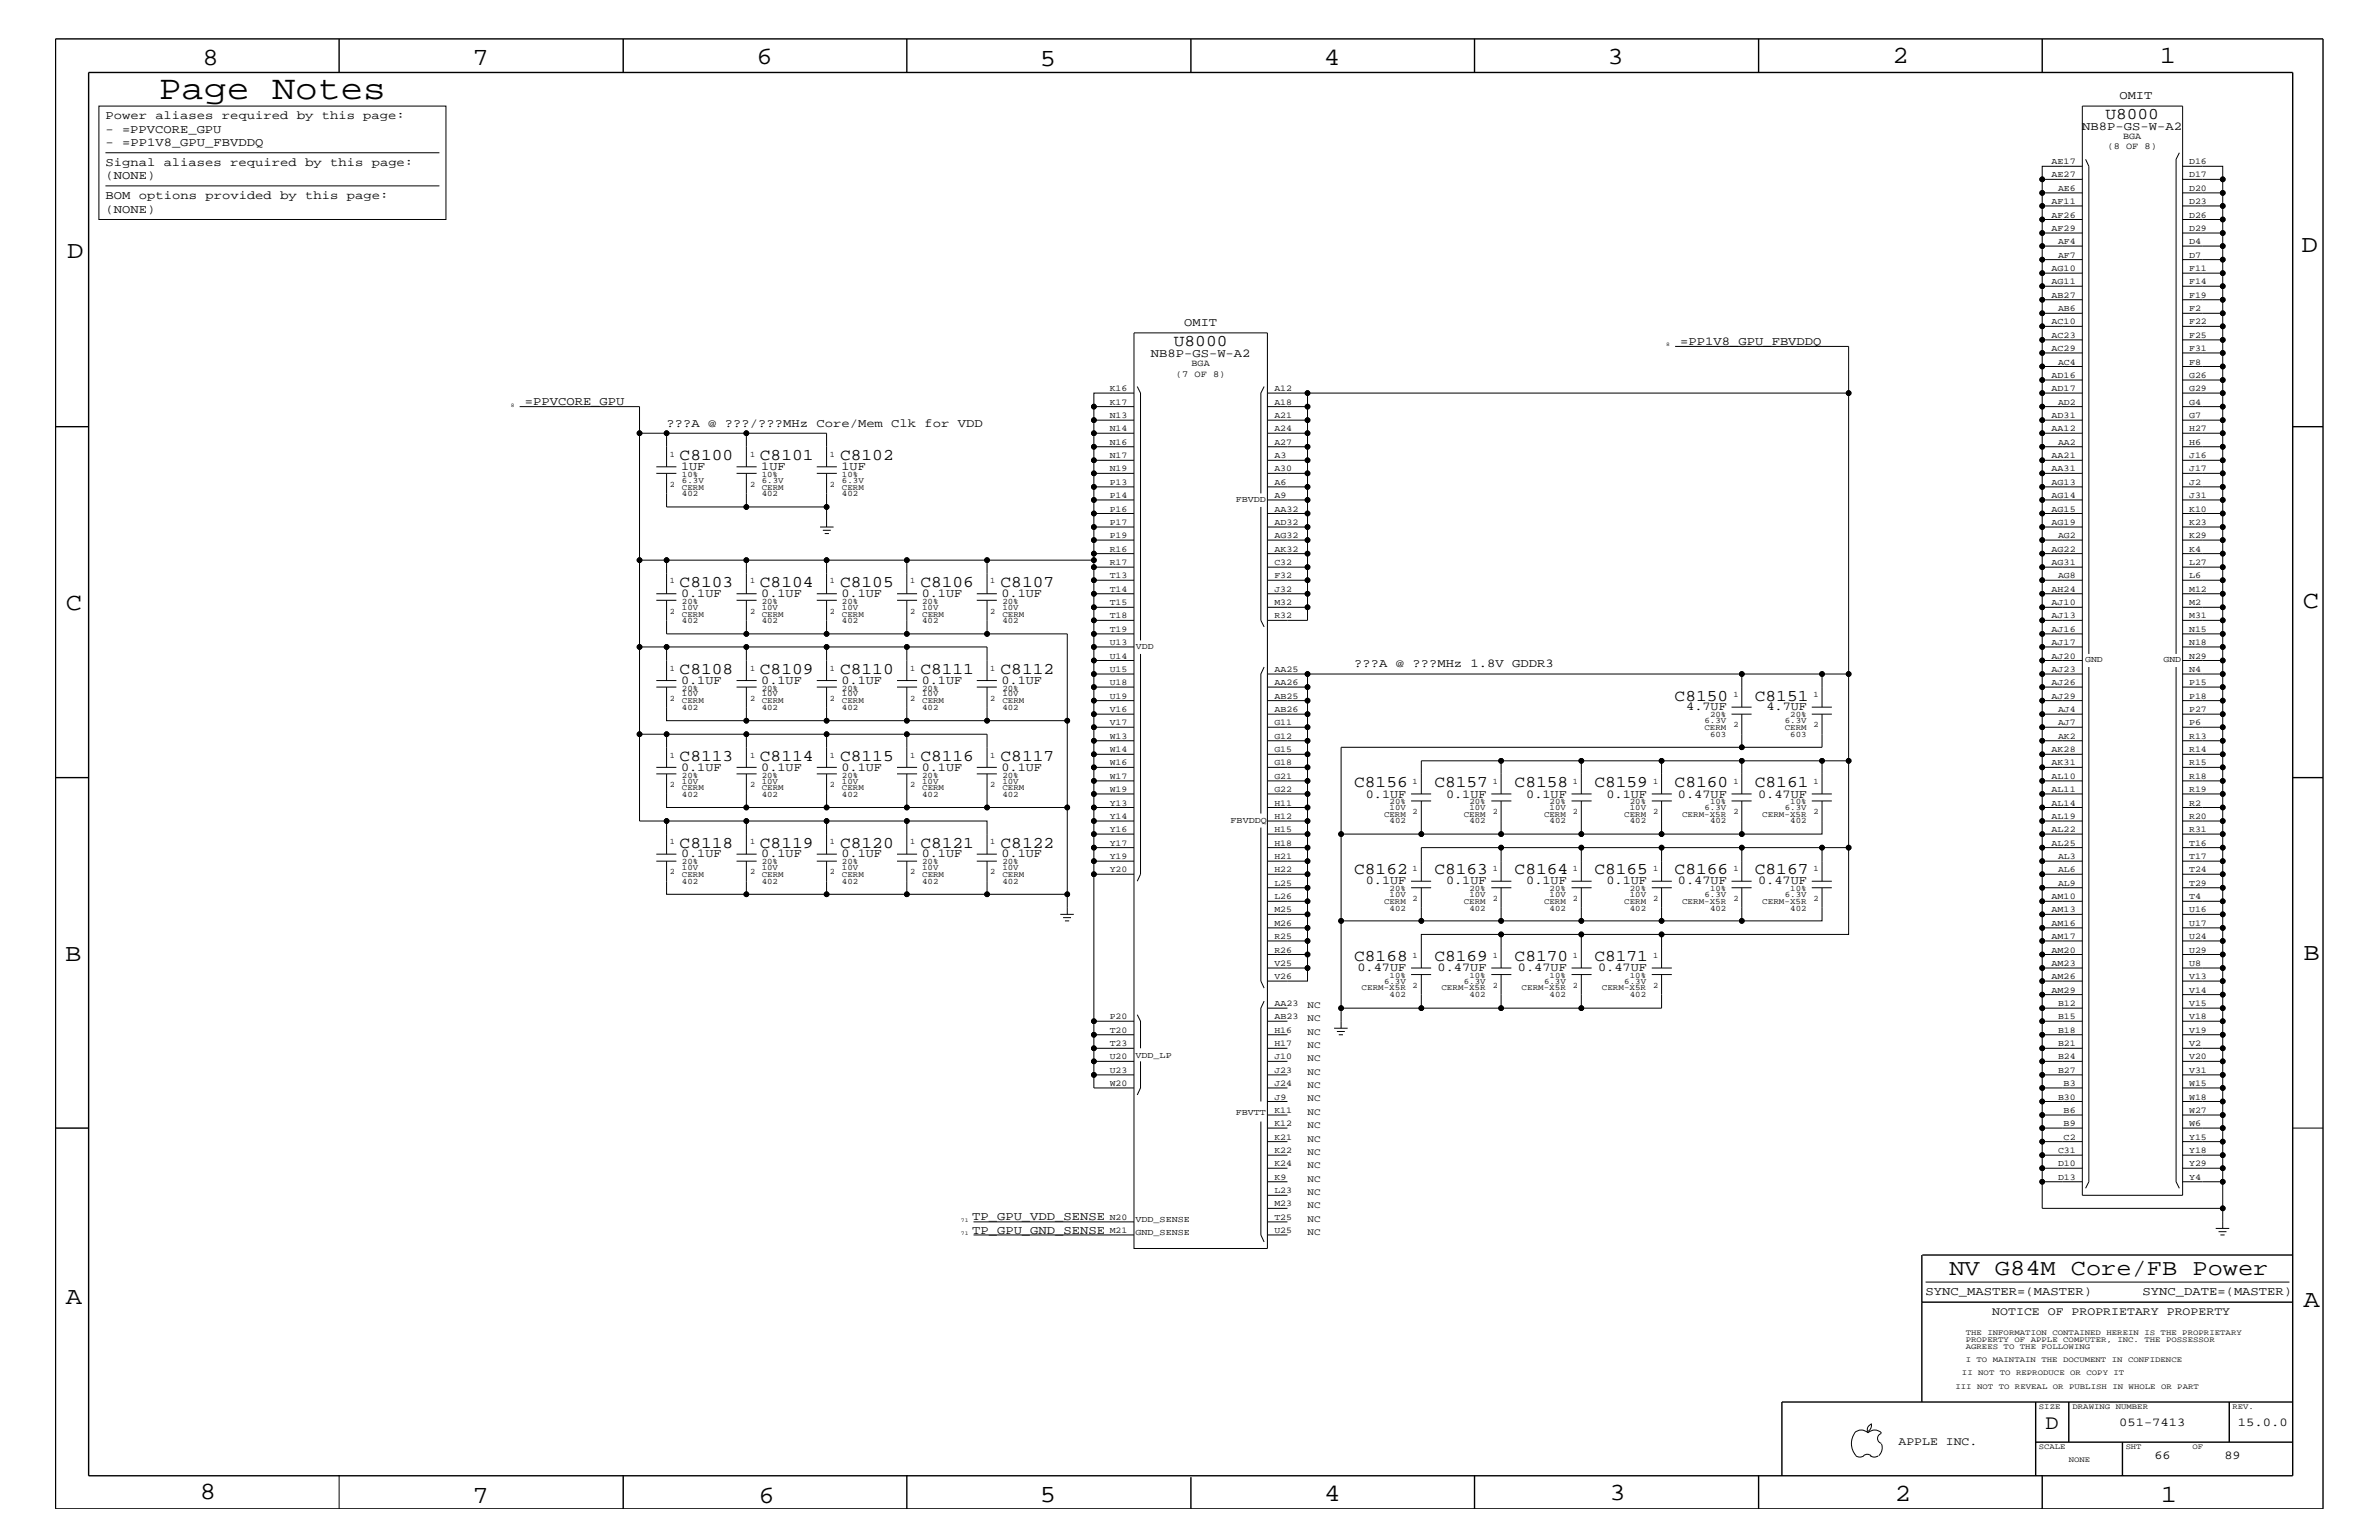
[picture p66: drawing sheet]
<svg xmlns="http://www.w3.org/2000/svg" width="432mm" height="279mm" viewBox="0 0 432 279" stroke-linecap="round" stroke-linejoin="round" font-family="sans-serif">
<defs><g id="words">
<text font-size="6.2" x="28.8" y="18">Page Notes</text>
<g font-size="4.5">
<text x="36.7" y="11.7">8</text>
<text x="85.8" y="11.7">7</text>
<text x="137.3" y="11.5">6</text>
<text x="240.3" y="11.7">4</text>
<text x="291.8" y="11.5">3</text>
<text x="343.5" y="11.5">2</text>
<text x="392" y="11.5">1</text>
<text x="188.7" y="12.1">5</text>
<text x="12.2" y="46.8">D</text>
<text x="417.7" y="45.7">D</text>
<text x="11.9" y="110.6">C</text>
<text x="418" y="110.3">C</text>
<text x="11.9" y="174.3">B</text>
<text x="418.1" y="174.2">B</text>
<text x="11.9" y="236.7">A</text>
<text x="418.1" y="237.1">A</text>
<text x="36.2" y="271.9">8</text>
<text x="85.8" y="272.7">7</text>
<text x="137.7" y="272.7">6</text>
<text x="188.7" y="272.5">5</text>
<text x="240.4" y="272.3">4</text>
<text x="292.1" y="272.2">3</text>
<text x="343.9" y="272.3">2</text>
<text x="392.2" y="272.6">1</text>
</g>
<text font-size="4.1" x="353.8" y="231.3">NV G84M Core/FB Power</text>
<text font-size="3.7" x="371.3" y="259.3">D</text>
<g font-size="3">
<text x="382.1" y="21.6">U8000</text>
<text x="213.1" y="62.9">U8000</text>
<text x="123.4" y="83.5">C8100</text>
<text x="137.9" y="83.5">C8101</text>
<text x="152.5" y="83.5">C8102</text>
<text x="123.4" y="106.5">C8103</text>
<text x="137.9" y="106.5">C8104</text>
<text x="152.5" y="106.5">C8105</text>
<text x="167" y="106.5">C8106</text>
<text x="181.6" y="106.5">C8107</text>
<text x="123.4" y="122.3">C8108</text>
<text x="137.9" y="122.3">C8109</text>
<text x="152.5" y="122.3">C8110</text>
<text x="167" y="122.3">C8111</text>
<text x="181.6" y="122.3">C8112</text>
<text x="304" y="127.1">C8150</text>
<text x="318.5" y="127.1">C8151</text>
<text x="123.4" y="138">C8113</text>
<text x="137.9" y="138">C8114</text>
<text x="152.5" y="138">C8115</text>
<text x="167" y="138">C8116</text>
<text x="181.6" y="138">C8117</text>
<text x="245.8" y="142.9">C8156</text>
<text x="260.3" y="142.9">C8157</text>
<text x="274.9" y="142.9">C8158</text>
<text x="289.4" y="142.9">C8159</text>
<text x="304" y="142.9">C8160</text>
<text x="318.5" y="142.9">C8161</text>
<text x="123.4" y="153.8">C8118</text>
<text x="137.9" y="153.8">C8119</text>
<text x="152.5" y="153.8">C8120</text>
<text x="167" y="153.8">C8121</text>
<text x="181.6" y="153.8">C8122</text>
<text x="245.8" y="158.6">C8162</text>
<text x="260.3" y="158.6">C8163</text>
<text x="274.9" y="158.6">C8164</text>
<text x="289.4" y="158.6">C8165</text>
<text x="304" y="158.6">C8166</text>
<text x="318.5" y="158.6">C8167</text>
<text x="245.8" y="174.4">C8168</text>
<text x="260.3" y="174.4">C8169</text>
<text x="274.9" y="174.4">C8170</text>
<text x="289.4" y="174.4">C8171</text>
</g>
<g font-size="2.2">
<text x="384.7" y="18">OMIT</text>
<text x="19.1" y="21.6">Power aliases required by this page:</text>
<text x="378" y="23.6">NB8P-GS-W-A2</text>
<text x="19.1" y="24.1">- =PPVCORE_GPU</text>
<text x="19.1" y="26.5">- =PP1V8_GPU_FBVDDQ</text>
<text x="19.1" y="32.5">(NONE)</text>
<text x="19.1" y="30.2">Signal aliases required by this page:</text>
<text x="19.1" y="36.2">BOM options provided by this page:</text>
<text x="19.1" y="38.6">(NONE)</text>
<text x="214.9" y="59.2">OMIT</text>
<text x="208.9" y="64.8">NB8P-GS-W-A2</text>
<text x="305" y="62.6">=PP1V8_GPU_FBVDDQ</text>
<text x="95.2" y="73.5">=PPVCORE_GPU</text>
<text x="121" y="77.4">???A @ ???/???MHz Core/Mem Clk for VDD</text>
<text x="123.6" y="85.3">1UF</text>
<text x="138.2" y="85.3">1UF</text>
<text x="152.7" y="85.3">1UF</text>
<text x="123.6" y="108.3">0.1UF</text>
<text x="138.2" y="108.3">0.1UF</text>
<text x="152.7" y="108.3">0.1UF</text>
<text x="167.3" y="108.3">0.1UF</text>
<text x="181.8" y="108.3">0.1UF</text>
<text x="123.6" y="124.1">0.1UF</text>
<text x="138.2" y="124.1">0.1UF</text>
<text x="152.7" y="124.1">0.1UF</text>
<text x="167.3" y="124.1">0.1UF</text>
<text x="181.8" y="124.1">0.1UF</text>
<text x="245.8" y="121">???A @ ???MHz 1.8V GDDR3</text>
<text x="306.1" y="128.9">4.7UF</text>
<text x="320.6" y="128.9">4.7UF</text>
<text x="123.6" y="139.8">0.1UF</text>
<text x="138.2" y="139.8">0.1UF</text>
<text x="152.7" y="139.8">0.1UF</text>
<text x="167.3" y="139.8">0.1UF</text>
<text x="181.8" y="139.8">0.1UF</text>
<text x="247.9" y="144.7">0.1UF</text>
<text x="262.5" y="144.7">0.1UF</text>
<text x="277" y="144.7">0.1UF</text>
<text x="291.6" y="144.7">0.1UF</text>
<text x="304.5" y="144.7">0.47UF</text>
<text x="319.1" y="144.7">0.47UF</text>
<text x="123.6" y="155.6">0.1UF</text>
<text x="138.2" y="155.6">0.1UF</text>
<text x="152.7" y="155.6">0.1UF</text>
<text x="167.3" y="155.6">0.1UF</text>
<text x="181.8" y="155.6">0.1UF</text>
<text x="247.9" y="160.5">0.1UF</text>
<text x="262.5" y="160.5">0.1UF</text>
<text x="277" y="160.5">0.1UF</text>
<text x="291.6" y="160.5">0.1UF</text>
<text x="304.5" y="160.5">0.47UF</text>
<text x="319.1" y="160.5">0.47UF</text>
<text x="246.4" y="176.2">0.47UF</text>
<text x="260.9" y="176.2">0.47UF</text>
<text x="275.5" y="176.2">0.47UF</text>
<text x="290.1" y="176.2">0.47UF</text>
<text x="176.4" y="221.4">TP_GPU_VDD_SENSE</text>
<text x="176.4" y="223.9">TP_GPU_GND_SENSE</text>
<text x="349.5" y="235">SYNC_MASTER=(MASTER)</text>
<text x="388.9" y="235">SYNC_DATE=(MASTER)</text>
<text x="384.6" y="258.7">051-7413</text>
<text x="406.2" y="258.7">15.0.0</text>
<text x="391" y="264.7">66</text>
<text x="403.7" y="264.7">89</text>
</g>
<g font-size="2.1">
<text x="361.6" y="238.6">NOTICE OF PROPRIETARY PROPERTY</text>
<text x="344.6" y="262.2">APPLE INC.</text>
</g>
<g font-size="1.8">
<text x="237.3" y="185.3">NC</text>
<text x="237.3" y="182.9">NC</text>
<text x="237.3" y="187.7">NC</text>
<text x="237.3" y="190.2">NC</text>
<text x="237.3" y="197.4">NC</text>
<text x="237.3" y="195">NC</text>
<text x="237.3" y="192.6">NC</text>
<text x="237.3" y="202.3">NC</text>
<text x="237.3" y="199.8">NC</text>
<text x="237.3" y="209.6">NC</text>
<text x="237.3" y="207.1">NC</text>
<text x="237.3" y="204.7">NC</text>
<text x="237.3" y="214.4">NC</text>
<text x="237.3" y="211.9">NC</text>
<text x="237.3" y="221.7">NC</text>
<text x="237.3" y="216.9">NC</text>
<text x="237.3" y="219.2">NC</text>
<text x="237.3" y="224.1">NC</text>
</g>
<g font-size="1.7">
<text x="382.5" y="27.1">(8 OF 8)</text>
<text x="385.4" y="25.3">BGA</text>
<text x="213.4" y="68.4">(7 OF 8)</text>
<text x="216.3" y="66.5">BGA</text>
</g>
<g font-size="1.6">
<text x="372.4" y="29.7">AE17</text>
<text x="397.3" y="29.7">D16</text>
<text x="372.4" y="32.2">AE27</text>
<text x="373.5" y="34.7">AE6</text>
<text x="397.3" y="32.2">D17</text>
<text x="397.3" y="34.7">D20</text>
<text x="372.4" y="37">AF11</text>
<text x="372.4" y="39.5">AF26</text>
<text x="372.4" y="41.9">AF29</text>
<text x="397.3" y="37">D23</text>
<text x="397.3" y="39.5">D26</text>
<text x="397.3" y="41.9">D29</text>
<text x="373.5" y="44.3">AF4</text>
<text x="373.5" y="46.8">AF7</text>
<text x="397.3" y="44.3">D4</text>
<text x="397.3" y="46.8">D7</text>
<text x="372.4" y="49.1">AG10</text>
<text x="372.4" y="51.6">AG11</text>
<text x="397.3" y="49.1">F11</text>
<text x="397.3" y="51.6">F14</text>
<text x="372.4" y="54">AB27</text>
<text x="372.4" y="58.9">AC10</text>
<text x="373.5" y="56.4">AB6</text>
<text x="397.3" y="54">F19</text>
<text x="397.3" y="56.4">F2</text>
<text x="397.3" y="58.9">F22</text>
<text x="372.4" y="61.3">AC23</text>
<text x="372.4" y="63.7">AC29</text>
<text x="397.3" y="61.3">F25</text>
<text x="397.3" y="63.7">F31</text>
<text x="201.4" y="71">K16</text>
<text x="231.3" y="71">A12</text>
<text x="372.4" y="68.5">AD16</text>
<text x="372.4" y="71">AD17</text>
<text x="373.5" y="66.2">AC4</text>
<text x="397.3" y="66.2">F8</text>
<text x="397.3" y="68.5">G26</text>
<text x="397.3" y="71">G29</text>
<text x="201.4" y="73.4">K17</text>
<text x="201.4" y="75.8">N13</text>
<text x="231.3" y="73.4">A18</text>
<text x="231.3" y="75.8">A21</text>
<text x="372.4" y="75.8">AD31</text>
<text x="373.5" y="73.4">AD2</text>
<text x="397.3" y="73.4">G4</text>
<text x="397.3" y="75.8">G7</text>
<text x="201.4" y="78.3">N14</text>
<text x="201.4" y="80.7">N16</text>
<text x="201.4" y="83.1">N17</text>
<text x="231.3" y="78.3">A24</text>
<text x="231.3" y="80.7">A27</text>
<text x="231.3" y="83.1">A3</text>
<text x="372.4" y="78.3">AA12</text>
<text x="372.4" y="83.1">AA21</text>
<text x="373.5" y="80.7">AA2</text>
<text x="397.3" y="83.1">J16</text>
<text x="397.3" y="78.3">H27</text>
<text x="397.3" y="80.7">H6</text>
<text x="201.4" y="85.5">N19</text>
<text x="201.4" y="88">P13</text>
<text x="231.3" y="85.5">A30</text>
<text x="231.3" y="88">A6</text>
<text x="372.4" y="85.5">AA31</text>
<text x="372.4" y="88">AG13</text>
<text x="397.3" y="85.5">J17</text>
<text x="397.3" y="88">J2</text>
<text x="201.4" y="92.8">P16</text>
<text x="201.4" y="95.2">P17</text>
<text x="201.4" y="90.4">P14</text>
<text x="224.3" y="91.1">FBVDD</text>
<text x="231.3" y="90.4">A9</text>
<text x="231.3" y="92.8">AA32</text>
<text x="231.3" y="95.2">AD32</text>
<text x="372.4" y="90.4">AG14</text>
<text x="372.4" y="92.8">AG15</text>
<text x="372.4" y="95.2">AG19</text>
<text x="397.3" y="90.4">J31</text>
<text x="397.3" y="92.8">K10</text>
<text x="397.3" y="95.2">K23</text>
<text x="201.4" y="97.6">P19</text>
<text x="201.4" y="100.1">R16</text>
<text x="231.3" y="97.6">AG32</text>
<text x="231.3" y="100.1">AK32</text>
<text x="372.4" y="100.1">AG22</text>
<text x="373.5" y="97.6">AG2</text>
<text x="397.3" y="97.6">K29</text>
<text x="397.3" y="100.1">K4</text>
<text x="201.4" y="102.5">R17</text>
<text x="201.4" y="104.9">T13</text>
<text x="201.4" y="107.4">T14</text>
<text x="231.3" y="102.5">C32</text>
<text x="231.3" y="104.9">F32</text>
<text x="231.3" y="107.4">J32</text>
<text x="372.4" y="102.5">AG31</text>
<text x="372.4" y="107.4">AH24</text>
<text x="373.5" y="104.9">AG8</text>
<text x="397.3" y="102.5">L27</text>
<text x="397.3" y="104.9">L6</text>
<text x="397.3" y="107.4">M12</text>
<text x="201.4" y="109.8">T15</text>
<text x="201.4" y="112.2">T18</text>
<text x="231.3" y="109.8">M32</text>
<text x="231.3" y="112.2">R32</text>
<text x="372.4" y="109.8">AJ10</text>
<text x="372.4" y="112.2">AJ13</text>
<text x="397.3" y="109.8">M2</text>
<text x="397.3" y="112.2">M31</text>
<text x="201.4" y="114.7">T19</text>
<text x="201.4" y="117">U13</text>
<text x="201.4" y="119.5">U14</text>
<text x="206.2" y="117.8">VDD</text>
<text x="372.4" y="114.7">AJ16</text>
<text x="372.4" y="117">AJ17</text>
<text x="372.4" y="119.5">AJ20</text>
<text x="397.3" y="114.7">N15</text>
<text x="397.3" y="117">N18</text>
<text x="397.3" y="119.5">N29</text>
<text x="201.4" y="121.9">U15</text>
<text x="201.4" y="124.3">U18</text>
<text x="231.3" y="121.9">AA25</text>
<text x="231.3" y="124.3">AA26</text>
<text x="372.4" y="121.9">AJ23</text>
<text x="372.4" y="124.3">AJ26</text>
<text x="378.5" y="120.2">GND</text>
<text x="392.7" y="120.1">GND</text>
<text x="397.3" y="121.9">N4</text>
<text x="397.3" y="124.3">P15</text>
<text x="201.4" y="126.8">U19</text>
<text x="201.4" y="129.1">V16</text>
<text x="201.4" y="131.6">V17</text>
<text x="231.3" y="126.8">AB25</text>
<text x="231.3" y="129.1">AB26</text>
<text x="231.3" y="131.6">G11</text>
<text x="372.4" y="126.8">AJ29</text>
<text x="373.5" y="129.1">AJ4</text>
<text x="373.5" y="131.6">AJ7</text>
<text x="397.3" y="126.8">P18</text>
<text x="397.3" y="129.1">P27</text>
<text x="397.3" y="131.6">P6</text>
<text x="201.4" y="134.1">W13</text>
<text x="201.4" y="136.4">W14</text>
<text x="231.3" y="134.1">G12</text>
<text x="231.3" y="136.4">G15</text>
<text x="372.4" y="136.4">AK28</text>
<text x="373.5" y="134.1">AK2</text>
<text x="397.3" y="134.1">R13</text>
<text x="397.3" y="136.4">R14</text>
<text x="201.4" y="138.9">W16</text>
<text x="201.4" y="141.3">W17</text>
<text x="201.4" y="143.7">W19</text>
<text x="231.3" y="143.7">G22</text>
<text x="231.3" y="138.9">G18</text>
<text x="231.3" y="141.3">G21</text>
<text x="372.4" y="138.9">AK31</text>
<text x="372.4" y="141.3">AL10</text>
<text x="372.4" y="143.7">AL11</text>
<text x="397.3" y="138.9">R15</text>
<text x="397.3" y="141.3">R18</text>
<text x="397.3" y="143.7">R19</text>
<text x="201.4" y="146.2">Y13</text>
<text x="201.4" y="148.5">Y14</text>
<text x="223.4" y="149.3">FBVDDQ</text>
<text x="231.3" y="146.2">H11</text>
<text x="231.3" y="148.5">H12</text>
<text x="372.4" y="146.2">AL14</text>
<text x="372.4" y="148.5">AL19</text>
<text x="397.3" y="146.2">R2</text>
<text x="397.3" y="148.5">R20</text>
<text x="201.4" y="151">Y16</text>
<text x="201.4" y="153.4">Y17</text>
<text x="201.4" y="155.8">Y19</text>
<text x="231.3" y="151">H15</text>
<text x="231.3" y="153.4">H18</text>
<text x="231.3" y="155.8">H21</text>
<text x="372.4" y="151">AL22</text>
<text x="372.4" y="153.4">AL25</text>
<text x="373.5" y="155.8">AL3</text>
<text x="397.3" y="151">R31</text>
<text x="397.3" y="153.4">T16</text>
<text x="397.3" y="155.8">T17</text>
<text x="201.4" y="158.3">Y20</text>
<text x="231.3" y="158.3">H22</text>
<text x="231.3" y="160.7">L25</text>
<text x="373.5" y="158.3">AL6</text>
<text x="373.5" y="160.7">AL9</text>
<text x="397.3" y="158.3">T24</text>
<text x="397.3" y="160.7">T29</text>
<text x="231.3" y="163.1">L26</text>
<text x="231.3" y="165.6">M25</text>
<text x="372.4" y="163.1">AM10</text>
<text x="372.4" y="165.6">AM13</text>
<text x="397.3" y="163.1">T4</text>
<text x="397.3" y="165.6">U16</text>
<text x="231.3" y="168">M26</text>
<text x="231.3" y="170.4">R25</text>
<text x="231.3" y="172.8">R26</text>
<text x="372.4" y="168">AM16</text>
<text x="372.4" y="170.4">AM17</text>
<text x="372.4" y="172.8">AM20</text>
<text x="397.3" y="168">U17</text>
<text x="397.3" y="170.4">U24</text>
<text x="397.3" y="172.8">U29</text>
<text x="231.3" y="175.2">V25</text>
<text x="231.3" y="177.7">V26</text>
<text x="372.4" y="175.2">AM23</text>
<text x="372.4" y="177.7">AM26</text>
<text x="397.3" y="175.2">U8</text>
<text x="397.3" y="177.7">V13</text>
<text x="201.4" y="184.9">P20</text>
<text x="231.3" y="182.5">AA23</text>
<text x="231.3" y="184.9">AB23</text>
<text x="372.4" y="180.1">AM29</text>
<text x="373.5" y="182.5">B12</text>
<text x="373.5" y="184.9">B15</text>
<text x="397.3" y="180.1">V14</text>
<text x="397.3" y="182.5">V15</text>
<text x="397.3" y="184.9">V18</text>
<text x="201.4" y="187.4">T20</text>
<text x="201.4" y="189.8">T23</text>
<text x="206.1" y="192">VDD_LP</text>
<text x="231.3" y="187.4">H16</text>
<text x="231.3" y="189.8">H17</text>
<text x="373.5" y="187.4">B18</text>
<text x="373.5" y="189.8">B21</text>
<text x="397.3" y="187.4">V19</text>
<text x="397.3" y="189.8">V2</text>
<text x="201.4" y="192.2">U20</text>
<text x="201.4" y="194.7">U23</text>
<text x="201.4" y="197">W20</text>
<text x="231.3" y="192.2">J10</text>
<text x="231.3" y="194.7">J23</text>
<text x="231.3" y="197">J24</text>
<text x="373.5" y="192.2">B24</text>
<text x="373.5" y="194.7">B27</text>
<text x="374.6" y="197">B3</text>
<text x="397.3" y="192.2">V20</text>
<text x="397.3" y="194.7">V31</text>
<text x="397.3" y="197">W15</text>
<text x="224.3" y="202.3">FBVTT</text>
<text x="231.3" y="199.5">J9</text>
<text x="231.3" y="201.9">K11</text>
<text x="373.5" y="199.5">B30</text>
<text x="374.6" y="201.9">B6</text>
<text x="397.3" y="199.5">W18</text>
<text x="397.3" y="201.9">W27</text>
<text x="231.3" y="204.3">K12</text>
<text x="231.3" y="206.8">K21</text>
<text x="231.3" y="209.2">K22</text>
<text x="373.5" y="209.2">C31</text>
<text x="374.6" y="204.3">B9</text>
<text x="374.6" y="206.8">C2</text>
<text x="397.3" y="206.8">Y15</text>
<text x="397.3" y="209.2">Y18</text>
<text x="397.3" y="204.3">W6</text>
<text x="231.3" y="211.6">K24</text>
<text x="231.3" y="214.1">K9</text>
<text x="373.5" y="211.6">D10</text>
<text x="373.5" y="214.1">D13</text>
<text x="397.3" y="211.6">Y29</text>
<text x="397.3" y="214.1">Y4</text>
<text x="201.4" y="221.3">N20</text>
<text x="206.1" y="221.7">VDD_SENSE</text>
<text x="231.3" y="216.4">L23</text>
<text x="231.3" y="218.9">M23</text>
<text x="231.3" y="221.3">T25</text>
<text x="201.4" y="223.7">M21</text>
<text x="206.1" y="224.1">GND_SENSE</text>
<text x="231.3" y="223.7">U25</text>
</g>
<g font-size="1.5">
<text x="121.6" y="82.8">1</text>
<text x="136.1" y="82.8">1</text>
<text x="150.6" y="82.8">1</text>
<text x="121.6" y="88.3">2</text>
<text x="123.8" y="86.5">10%</text>
<text x="123.8" y="87.6">6.3V</text>
<text x="123.8" y="88.8">CERM</text>
<text x="136.1" y="88.3">2</text>
<text x="138.3" y="86.5">10%</text>
<text x="138.3" y="87.6">6.3V</text>
<text x="138.3" y="88.8">CERM</text>
<text x="150.6" y="88.3">2</text>
<text x="152.8" y="86.5">10%</text>
<text x="152.8" y="87.6">6.3V</text>
<text x="152.8" y="88.8">CERM</text>
<text x="123.8" y="90">402</text>
<text x="138.3" y="90">402</text>
<text x="152.8" y="90">402</text>
<text x="121.6" y="105.9">1</text>
<text x="136.1" y="105.9">1</text>
<text x="150.6" y="105.9">1</text>
<text x="165.2" y="105.9">1</text>
<text x="179.7" y="105.9">1</text>
<text x="121.6" y="111.4">2</text>
<text x="123.8" y="113.1">402</text>
<text x="123.8" y="109.5">20%</text>
<text x="123.8" y="111.9">CERM</text>
<text x="123.8" y="110.6">10V</text>
<text x="136.1" y="111.4">2</text>
<text x="138.3" y="111.9">CERM</text>
<text x="138.3" y="110.6">10V</text>
<text x="138.3" y="109.5">20%</text>
<text x="138.3" y="113.1">402</text>
<text x="150.6" y="111.4">2</text>
<text x="152.8" y="111.9">CERM</text>
<text x="152.8" y="113.1">402</text>
<text x="152.8" y="109.5">20%</text>
<text x="152.8" y="110.6">10V</text>
<text x="165.2" y="111.4">2</text>
<text x="167.4" y="113.1">402</text>
<text x="167.4" y="111.9">CERM</text>
<text x="167.4" y="109.5">20%</text>
<text x="167.4" y="110.6">10V</text>
<text x="179.7" y="111.4">2</text>
<text x="181.9" y="113.1">402</text>
<text x="181.9" y="110.6">10V</text>
<text x="181.9" y="109.5">20%</text>
<text x="181.9" y="111.9">CERM</text>
<text x="121.6" y="121.7">1</text>
<text x="123.8" y="125.3">20%</text>
<text x="136.1" y="121.7">1</text>
<text x="138.3" y="125.3">20%</text>
<text x="150.6" y="121.7">1</text>
<text x="152.8" y="125.3">20%</text>
<text x="165.2" y="121.7">1</text>
<text x="167.4" y="125.3">20%</text>
<text x="179.7" y="121.7">1</text>
<text x="181.9" y="125.3">20%</text>
<text x="121.6" y="127.1">2</text>
<text x="123.8" y="127.6">CERM</text>
<text x="123.8" y="128.8">402</text>
<text x="123.8" y="126.4">10V</text>
<text x="136.1" y="127.1">2</text>
<text x="138.3" y="128.8">402</text>
<text x="138.3" y="127.6">CERM</text>
<text x="138.3" y="126.4">10V</text>
<text x="150.6" y="127.1">2</text>
<text x="152.8" y="128.8">402</text>
<text x="152.8" y="127.6">CERM</text>
<text x="152.8" y="126.4">10V</text>
<text x="165.2" y="127.1">2</text>
<text x="167.4" y="126.4">10V</text>
<text x="167.4" y="127.6">CERM</text>
<text x="167.4" y="128.8">402</text>
<text x="179.7" y="127.1">2</text>
<text x="181.9" y="126.4">10V</text>
<text x="181.9" y="128.8">402</text>
<text x="181.9" y="127.6">CERM</text>
<text x="309.4" y="131.3">6.3V</text>
<text x="310.4" y="130.2">20%</text>
<text x="314.6" y="126.5">1</text>
<text x="314.6" y="131.9">2</text>
<text x="323.9" y="131.3">6.3V</text>
<text x="325" y="130.2">20%</text>
<text x="329.2" y="126.5">1</text>
<text x="329.2" y="131.9">2</text>
<text x="121.6" y="137.4">1</text>
<text x="136.1" y="137.4">1</text>
<text x="150.6" y="137.4">1</text>
<text x="165.2" y="137.4">1</text>
<text x="179.7" y="137.4">1</text>
<text x="309.4" y="132.4">CERM</text>
<text x="310.4" y="133.6">603</text>
<text x="323.9" y="132.4">CERM</text>
<text x="325" y="133.6">603</text>
<text x="121.6" y="142.9">2</text>
<text x="123.8" y="143.4">CERM</text>
<text x="123.8" y="142.2">10V</text>
<text x="123.8" y="141.1">20%</text>
<text x="136.1" y="142.9">2</text>
<text x="138.3" y="143.4">CERM</text>
<text x="138.3" y="142.2">10V</text>
<text x="138.3" y="141.1">20%</text>
<text x="150.6" y="142.9">2</text>
<text x="152.8" y="143.4">CERM</text>
<text x="152.8" y="142.2">10V</text>
<text x="152.8" y="141.1">20%</text>
<text x="165.2" y="142.9">2</text>
<text x="167.4" y="142.2">10V</text>
<text x="167.4" y="141.1">20%</text>
<text x="167.4" y="143.4">CERM</text>
<text x="179.7" y="142.9">2</text>
<text x="181.9" y="143.4">CERM</text>
<text x="181.9" y="142.2">10V</text>
<text x="181.9" y="141.1">20%</text>
<text x="256.4" y="142.3">1</text>
<text x="270.9" y="142.3">1</text>
<text x="285.5" y="142.3">1</text>
<text x="300.1" y="142.3">1</text>
<text x="314.6" y="142.3">1</text>
<text x="329.2" y="142.3">1</text>
<text x="123.8" y="144.6">402</text>
<text x="138.3" y="144.6">402</text>
<text x="152.8" y="144.6">402</text>
<text x="167.4" y="144.6">402</text>
<text x="181.9" y="144.6">402</text>
<text x="251.2" y="148.2">CERM</text>
<text x="252.2" y="145.9">20%</text>
<text x="252.2" y="147">10V</text>
<text x="252.2" y="149.4">402</text>
<text x="256.4" y="147.7">2</text>
<text x="265.7" y="148.2">CERM</text>
<text x="266.7" y="145.9">20%</text>
<text x="266.7" y="147">10V</text>
<text x="266.7" y="149.4">402</text>
<text x="270.9" y="147.7">2</text>
<text x="280.2" y="148.2">CERM</text>
<text x="281.3" y="145.9">20%</text>
<text x="281.3" y="147">10V</text>
<text x="281.3" y="149.4">402</text>
<text x="285.5" y="147.7">2</text>
<text x="294.8" y="148.2">CERM</text>
<text x="295.8" y="145.9">20%</text>
<text x="295.8" y="147">10V</text>
<text x="295.8" y="149.4">402</text>
<text x="300.1" y="147.7">2</text>
<text x="305.3" y="148.2">CERM-X5R</text>
<text x="309.4" y="147">6.3V</text>
<text x="310.4" y="145.9">10%</text>
<text x="310.4" y="149.4">402</text>
<text x="314.6" y="147.7">2</text>
<text x="319.9" y="148.2">CERM-X5R</text>
<text x="323.9" y="147">6.3V</text>
<text x="325" y="145.9">10%</text>
<text x="325" y="149.4">402</text>
<text x="329.2" y="147.7">2</text>
<text x="121.6" y="153.2">1</text>
<text x="136.1" y="153.2">1</text>
<text x="150.6" y="153.2">1</text>
<text x="165.2" y="153.2">1</text>
<text x="179.7" y="153.2">1</text>
<text x="121.6" y="158.6">2</text>
<text x="123.8" y="157.9">10V</text>
<text x="123.8" y="156.8">20%</text>
<text x="123.8" y="160.3">402</text>
<text x="123.8" y="159.1">CERM</text>
<text x="136.1" y="158.6">2</text>
<text x="138.3" y="157.9">10V</text>
<text x="138.3" y="159.1">CERM</text>
<text x="138.3" y="160.3">402</text>
<text x="138.3" y="156.8">20%</text>
<text x="150.6" y="158.6">2</text>
<text x="152.8" y="157.9">10V</text>
<text x="152.8" y="156.8">20%</text>
<text x="152.8" y="159.1">CERM</text>
<text x="152.8" y="160.3">402</text>
<text x="165.2" y="158.6">2</text>
<text x="167.4" y="157.9">10V</text>
<text x="167.4" y="156.8">20%</text>
<text x="167.4" y="160.3">402</text>
<text x="167.4" y="159.1">CERM</text>
<text x="179.7" y="158.6">2</text>
<text x="181.9" y="157.9">10V</text>
<text x="181.9" y="156.8">20%</text>
<text x="181.9" y="159.1">CERM</text>
<text x="181.9" y="160.3">402</text>
<text x="252.2" y="161.7">20%</text>
<text x="256.4" y="158">1</text>
<text x="266.7" y="161.7">20%</text>
<text x="270.9" y="158">1</text>
<text x="281.3" y="161.7">20%</text>
<text x="285.5" y="158">1</text>
<text x="295.8" y="161.7">20%</text>
<text x="300.1" y="158">1</text>
<text x="310.4" y="161.7">10%</text>
<text x="314.6" y="158">1</text>
<text x="325" y="161.7">10%</text>
<text x="329.2" y="158">1</text>
<text x="251.2" y="163.9">CERM</text>
<text x="252.2" y="162.8">10V</text>
<text x="252.2" y="165.2">402</text>
<text x="256.4" y="163.5">2</text>
<text x="265.7" y="163.9">CERM</text>
<text x="266.7" y="162.8">10V</text>
<text x="266.7" y="165.2">402</text>
<text x="270.9" y="163.5">2</text>
<text x="280.2" y="163.9">CERM</text>
<text x="281.3" y="162.8">10V</text>
<text x="281.3" y="165.2">402</text>
<text x="285.5" y="163.5">2</text>
<text x="294.8" y="163.9">CERM</text>
<text x="295.8" y="162.8">10V</text>
<text x="295.8" y="165.2">402</text>
<text x="300.1" y="163.5">2</text>
<text x="305.3" y="163.9">CERM-X5R</text>
<text x="309.4" y="162.8">6.3V</text>
<text x="310.4" y="165.2">402</text>
<text x="314.6" y="163.5">2</text>
<text x="319.9" y="163.9">CERM-X5R</text>
<text x="323.9" y="162.8">6.3V</text>
<text x="325" y="165.2">402</text>
<text x="329.2" y="163.5">2</text>
<text x="256.4" y="173.8">1</text>
<text x="270.9" y="173.8">1</text>
<text x="285.5" y="173.8">1</text>
<text x="300.1" y="173.8">1</text>
<text x="247.1" y="179.7">CERM-X5R</text>
<text x="251.2" y="178.5">6.3V</text>
<text x="252.2" y="177.4">10%</text>
<text x="256.4" y="179.3">2</text>
<text x="261.6" y="179.7">CERM-X5R</text>
<text x="265.7" y="178.5">6.3V</text>
<text x="266.7" y="177.4">10%</text>
<text x="270.9" y="179.3">2</text>
<text x="276.2" y="179.7">CERM-X5R</text>
<text x="280.2" y="178.5">6.3V</text>
<text x="281.3" y="177.4">10%</text>
<text x="285.5" y="179.3">2</text>
<text x="290.7" y="179.7">CERM-X5R</text>
<text x="294.8" y="178.5">6.3V</text>
<text x="295.8" y="177.4">10%</text>
<text x="300.1" y="179.3">2</text>
<text x="252.2" y="181">402</text>
<text x="266.7" y="181">402</text>
<text x="281.3" y="181">402</text>
<text x="295.8" y="181">402</text>
</g>
<g font-size="1.4">
<text x="356.8" y="242.3">THE INFORMATION CONTAINED HEREIN IS THE PROPRIETARY</text>
<text x="356.8" y="243.5">PROPERTY OF APPLE COMPUTER, INC. THE POSSESSOR</text>
<text x="356.8" y="244.7">AGREES TO THE FOLLOWING</text>
<text x="354.9" y="252">III NOT TO REVEAL OR PUBLISH IN WHOLE OR PART</text>
<text x="356.1" y="249.5">II NOT TO REPRODUCE OR COPY IT</text>
<text x="356.8" y="247.1">I TO MAINTAIN THE DOCUMENT IN CONFIDENCE</text>
<text x="370.1" y="255.6">SIZE</text>
<text x="376.2" y="255.6">DRAWING NUMBER</text>
<text x="405.2" y="255.6">REV.</text>
<text x="370.1" y="262.9">SCALE</text>
<text x="385.8" y="262.9">SHT</text>
<text x="397.9" y="262.9">OF</text>
<text x="375.5" y="265.3">NONE</text>
</g>
<g font-size="1">
<text x="302.4" y="62.9">8</text>
<text x="92.7" y="73.8">8</text>
<text x="174.4" y="221.7">71</text>
<text x="174.4" y="224.1">71</text>
</g>
</g></defs>
<g fill="none" stroke="#000" stroke-width=".18">
<path d="M17.9 19.2h63v20.6h-63zM378 19.2h18.2v197.7h-18.2zM19.1 33.7h60.7M19.1 27.7h60.7M370.7 35v2.4M370.7 39.8v2.5M378 30.2h-7.3v2.3M378 32.5h-7.3v2.5h7.3M378 37.4h-7.3v2.4h7.3M378.5 28.9l.6 1.3v88.4M395.6 27.7l-.6 1.2v89.7M396.2 30.2h7.2v2.3"/>
<path d="M396.2 32.5h7.2v2.5h-7.2M396.2 37.4h7.2v2.4h-7.2M403.4 35v2.4M403.4 39.8v2.5M370.7 44.6v2.5M370.7 49.6v2.3M370.7 54.4v2.4M370.7 59.2v2.5M378 42.3h-7.3v2.3h7.3M378 47.1h-7.3v2.5h7.3M378 51.9h-7.3v2.5h7.3M378 56.8h-7.3v2.4h7.3"/>
<path d="M396.2 42.3h7.2v2.3h-7.2M396.2 47.1h7.2v2.5h-7.2M396.2 51.9h7.2v2.5h-7.2M396.2 56.8h7.2v2.4h-7.2M403.4 44.6v2.5M403.4 49.6v2.3M403.4 54.4v2.4M403.4 59.2v2.5M94.3 73.8h21.8v27.8M116.1 78.6h33.9v6.1M121 78.6v6.1M135.5 78.6v6.1"/>
<path d="M198.5 78.6v2.5h7.3M198.5 73.8v2.4M205.8 60.4h24.2v166.1h-24.2zM205.8 76.2h-7.3v2.4h7.3M205.8 71.3h-7.3v2.5h7.3M206.4 70.1l.6 1.2v44.9M229.4 70.1l-.5 1.2v18.2M230 71.3h7.3v2.5M230 73.8h7.3v2.4M230 76.2h7.3v2.4M230 78.6h7.3v2.5M304 62.9h31.5v8.4h-98.2"/>
<path d="M335.5 71.3v82.5M370.7 64v2.5M370.7 68.9v2.4M370.7 73.8v2.4M370.7 78.6v2.5M378 61.7h-7.3v2.3h7.3M378 66.5h-7.3v2.4h7.3M378 71.3h-7.3v2.5h7.3M378 76.2h-7.3v2.4h7.3M396.2 61.7h7.2v2.3h-7.2M396.2 66.5h7.2v2.4h-7.2M396.2 71.3h7.2v2.5h-7.2"/>
<path d="M396.2 76.2h7.2v2.4h-7.2M403.4 64v2.5M403.4 68.9v2.4M403.4 73.8v2.4M403.4 78.6v2.5M119.1 85.9h3.7M119.1 84.7h3.7M121 85.9v6.1h14.5M133.7 85.9h3.6M133.7 84.7h3.6M135.5 85.9v6.1h14.5M148.3 85.9h3.6"/>
<path d="M148.3 84.7h3.6M148.8 95.6h2.5M149.4 96.2h1.4M149.7 96.8h.8M150 85.9v9.7M198.5 98v2.4h7.3M198.5 93.2v4.8h7.3M198.5 95.6h7.3M198.5 83.5h7.3M198.5 81.1v4.8M198.5 88.3v2.4M205.8 90.7h-7.3v2.5h7.3"/>
<path d="M205.8 85.9h-7.3v2.4h7.3M228.9 92v20.6l.5 1.1M230 81.1h7.3v2.4M230 83.5h7.3v2.4M230 85.9h7.3v2.4M230 88.3h7.3v4.9M230 93.2h7.3v4.8M230 98h7.3v2.4M230 95.6h7.3M230 90.7h7.3M370.7 83.5v2.4M370.7 88.3v2.4"/>
<path d="M370.7 93.2v2.4M370.7 98v2.4M378 81.1h-7.3v2.4h7.3M378 85.9h-7.3v2.4h7.3M378 90.7h-7.3v2.5h7.3M378 95.6h-7.3v2.4h7.3M396.2 81.1h7.2v2.4h-7.2M396.2 85.9h7.2v2.4h-7.2M396.2 90.7h7.2v2.5h-7.2M396.2 95.6h7.2v2.4h-7.2M403.4 83.5v2.4M403.4 88.3v2.4"/>
<path d="M403.4 93.2v2.4M403.4 98v2.4M116.1 117.4v15.8h19.4M116.1 101.6v15.8h19.4M116.1 101.6h82.4M119.1 107.7h3.7M119.1 108.9h3.7M121 108.9v6.1h72.7v15.8h-14.5v-6.1M121 101.6v6.1M121 117.4v6.1M133.7 107.7h3.6M133.7 108.9h3.6"/>
<path d="M135.5 101.6v6.1M135.5 108.9v6.1M148.3 107.7h3.6M148.3 108.9h3.6M150 117.4h-14.5v6.1M150 101.6v6.1M150 108.9v6.1M162.8 107.7h3.7M162.8 108.9h3.7M164.6 117.4h-14.6v6.1M164.6 101.6v6.1M164.6 108.9v6.1"/>
<path d="M177.3 107.7h3.6M177.3 108.9h3.6M179.2 101.6v6.1M179.2 108.9v6.1M198.5 100.4v2.5M198.5 105.3v2.4M198.5 110.2v2.4M198.5 115v2.4M198.5 119.8v2.5M205.8 102.9h-7.3v2.4h7.3M205.8 107.7h-7.3v2.5h7.3M205.8 112.6h-7.3v2.4h7.3"/>
<path d="M205.8 117.4h-7.3v2.4h7.3M207 118.6v40l-.6 1.3M230 100.4h7.3v4.9M230 105.3h7.3v2.4M230 107.7h7.3v2.5h-7.3M230 102.9h7.3M237.3 110.2v2.4h-7.3M370.7 102.9v2.4M370.7 107.7v2.5M370.7 112.6v2.4M370.7 117.4v2.4M378 100.4h-7.3v2.5h7.3"/>
<path d="M378 105.3h-7.3v2.4h7.3M378 110.2h-7.3v2.4h7.3M378 115h-7.3v2.4h7.3M378 119.8h-7.3v2.5h7.3M396.2 100.4h7.2v2.5h-7.2M396.2 105.3h7.2v2.4h-7.2M396.2 115h7.2v2.4M396.2 117.4h7.2v2.4M396.2 119.8h7.2v2.5h-7.2M396.2 110.2h7.2M396.2 112.6h7.2M403.4 102.9v2.4"/>
<path d="M403.4 107.7v7.3M116.1 133.2v15.8h4.9M119.1 124.7h3.7M119.1 139.2h3.7M119.1 123.5h3.7M121 124.7v6.1h14.5M121 133.2v6M133.7 124.7h3.6M133.7 139.2h3.6M133.7 123.5h3.6M135.5 124.7v6.1h14.5M148.3 124.7h3.6"/>
<path d="M148.3 139.2h3.6M148.3 123.5h3.6M150 133.2h-14.5v6M150 124.7v6.1h14.6M162.8 124.7h3.7M162.8 139.2h3.7M162.8 123.5h3.7M164.6 133.2h-14.6v6M164.6 139.2v-6h14.6v6M164.6 123.5v-6.1h14.6v6.1M164.6 124.7v6.1M164.6 130.8h14.6"/>
<path d="M177.3 124.7h3.6M177.3 139.2h3.6M177.3 123.5h3.6M193.7 130.8v35.1M198.5 124.7v2.4M198.5 129.6v2.3M198.5 134.4v2.4M198.5 139.2v2.5M205.8 122.3h-7.3v2.4h7.3M205.8 127.1h-7.3v2.5h7.3M205.8 131.9h-7.3v2.5h7.3M205.8 136.8h-7.3v2.4h7.3"/>
<path d="M229.4 121l-.5 1.3v25.3M230 122.3h86.1M230 124.7h7.3M230 127.1h7.3M230 129.6h7.3M230 131.9h7.3M230 134.4h7.3M230 136.8h7.3M230 139.2h7.3M237.3 122.3v50.9M272.5 138h14.5v6M287 138h14.6v6"/>
<path d="M301.6 138h14.5v6M314.3 129.6h3.6M314.3 128.3h3.6M316.1 138h14.6v6M316.1 129.6v6h14.6v-6M316.1 135.6h-72.7v15.7h14.6M328.8 129.6h3.7M328.8 128.3h3.7M330.7 122.3h-14.6v6M330.7 122.3h4.8M330.7 122.3v6M330.7 138h4.8"/>
<path d="M370.7 129.6v2.3h7.3M370.7 124.7h7.3M370.7 127.1h7.3M370.7 129.6h7.3M370.7 122.3v7.3M370.7 131.9v2.5M370.7 136.8v2.4M378 134.4h-7.3v2.4h7.3M378 139.2h-7.3v2.5h7.3M379.1 121v93.4l-.6 1.2M395 121v93.4l.6 1.2M396.2 124.7h7.2v2.4h-7.2"/>
<path d="M396.2 129.6h7.2v2.3h-7.2M396.2 134.4h7.2v2.4h-7.2M396.2 139.2h7.2v2.5h-7.2M403.4 122.3v2.4M403.4 127.1v2.5M403.4 131.9v2.5M403.4 136.8v2.4M119.1 156.2h3.7M119.1 140.4h3.7M119.1 155h3.7M121 140.4v6.1h14.5M121 156.2v6h14.5"/>
<path d="M133.7 156.2h3.6M133.7 140.4h3.6M133.7 155h3.6M135.5 149h-14.5v6M135.5 140.4v6.1h14.5M135.5 156.2v6h14.5M148.3 156.2h3.6M148.3 140.4h3.6M148.3 155h3.6M150 149h-14.5v6M150 140.4v6.1h14.6M150 156.2v6h14.6"/>
<path d="M162.8 156.2h3.7M162.8 140.4h3.7M162.8 155h3.7M164.6 155v-6h14.6v6M164.6 149h-14.6v6M164.6 140.4v6.1h14.6M164.6 156.2v6h14.6M177.3 156.2h3.6M177.3 140.4h3.6M177.3 155h3.6M179.2 140.4v6.1h14.5M179.2 156.2v6h14.5"/>
<path d="M198.5 158.6v26.7h7.3M198.5 144v2.5M198.5 149v2.3M198.5 153.8v2.4M205.8 141.7h-7.3v2.3h7.3M205.8 146.5h-7.3v2.5h7.3M205.8 151.3h-7.3v2.5h7.3M205.8 156.2h-7.3v2.4h7.3M228.9 150.1v27.9l.5 1.3M230 141.7h7.3M230 144h7.3M230 146.5h7.3"/>
<path d="M230 149h7.3M230 151.3h7.3M230 153.8h7.3M230 156.2h7.3M230 158.6h7.3M243.4 151.3v35.2M256.1 144h3.7M256.1 145.3h3.7M256.1 159.9h3.7M258 144v-6h14.5v6M258 159.9v-6.1h14.5v6.1M258 151.3h58.1"/>
<path d="M258 145.3v6M270.7 144h3.6M270.7 145.3h3.6M270.7 159.9h3.6M272.5 153.8h14.5v6.1M272.5 145.3v6M285.2 144h3.7M285.2 145.3h3.7M285.2 159.9h3.7M287 153.8h14.6v6.1M287 145.3v6M299.8 144h3.6"/>
<path d="M299.8 145.3h3.6M299.8 159.9h3.6M301.6 153.8h14.5v6.1M301.6 145.3v6M314.3 144h3.6M314.3 145.3h3.6M314.3 159.9h3.6M316.1 153.8h14.6v6.1M316.1 145.3v6M328.8 144h3.7M328.8 145.3h3.7M328.8 159.9h3.7"/>
<path d="M330.7 145.3v6h-14.6M330.7 153.8h4.8M335.5 153.8v15.7h-33.9M370.7 141.7v2.3M370.7 146.5v2.5M370.7 151.3v2.5M370.7 156.2v2.4M378 144h-7.3v2.5h7.3M378 149h-7.3v2.3h7.3M378 153.8h-7.3v2.4h7.3M378 158.6h-7.3v2.5h7.3M396.2 144h7.2v2.5h-7.2"/>
<path d="M396.2 149h7.2v2.3h-7.2M396.2 153.8h7.2v2.4h-7.2M396.2 158.6h7.2v2.5h-7.2M403.4 141.7v2.3M403.4 146.5v2.5M403.4 151.3v2.5M403.4 156.2v2.4M192.4 165.9h2.5M193 166.5h1.4M193.3 167.1h.8M230 161.1h7.3M230 163.5h7.3"/>
<path d="M230 170.7h7.3M230 168.3h7.3M230 165.9h7.3M230 173.2h7.3M230 175.6h7.3M237.3 173.2v4.8h-7.3M243.4 167.1h72.7M256.1 161.1h3.7M256.1 175.6h3.7M256.1 176.8h3.7M258 175.6v-6.1h14.5v6.1M258 161.1v6"/>
<path d="M258 176.8v6.1M270.7 161.1h3.6M270.7 175.6h3.6M270.7 176.8h3.6M272.5 161.1v6M272.5 176.8v6.1M272.5 169.5h14.5M285.2 161.1h3.7M285.2 175.6h3.7M285.2 176.8h3.7M287 175.6v-6.1h14.6v6.1M287 161.1v6"/>
<path d="M287 176.8v6.1M299.8 161.1h3.6M299.8 175.6h3.6M299.8 176.8h3.6M301.6 176.8v6.1h-58.2M301.6 161.1v6M314.3 161.1h3.6M316.1 161.1v6M328.8 161.1h3.7M330.7 161.1v6h-14.6M370.7 161.1v2.4M370.7 165.9v2.4"/>
<path d="M370.7 170.7v2.5M370.7 175.6v2.4M378 163.5h-7.3v2.4h7.3M378 168.3h-7.3v2.4h7.3M378 173.2h-7.3v2.4h7.3M378 178h-7.3v2.5h7.3M396.2 163.5h7.2v2.4h-7.2M396.2 168.3h7.2v2.4h-7.2M396.2 173.2h7.2v2.4h-7.2M396.2 178h7.2v2.5h-7.2M403.4 161.1v2.4M403.4 165.9v2.4"/>
<path d="M403.4 170.7v2.5M403.4 175.6v2.4M198.5 187.7h7.3M198.5 190.2h7.3M198.5 192.6h7.3M198.5 195h7.3M198.5 185.3v12.1h7.3M206.4 184.1l.6 1.2v4.9M207 192.6v4.8l-.6 1.3M229.4 181.6l-.5 1.3v16.9M230 185.3h3.7M230 187.7h3.7"/>
<path d="M230 190.2h3.7M230 192.6h3.7M230 195h3.7M230 197.4h3.7M230 199.8h3.7M230 182.9h3.7M242.1 186.5h2.5M242.7 187.1h1.4M243 187.7h.8M370.7 180.5v2.4M370.7 185.3v2.4M370.7 190.2v2.4"/>
<path d="M370.7 195v2.4M370.7 199.8v2.5M378 182.9h-7.3v2.4h7.3M378 187.7h-7.3v2.5h7.3M378 192.6h-7.3v2.4h7.3M378 197.4h-7.3v2.4h7.3M396.2 182.9h7.2v2.4h-7.2M396.2 187.7h7.2v2.5h-7.2M396.2 192.6h7.2v2.4h-7.2M396.2 197.4h7.2v2.4h-7.2M403.4 180.5v2.4M403.4 185.3v2.4"/>
<path d="M403.4 190.2v2.4M403.4 195v2.4M403.4 199.8v2.5M228.9 203.5v20.6l.5 1.2M230 207.1h3.7M230 204.7h3.7M230 202.3h3.7M230 209.6h3.7M230 211.9h3.7M230 214.4h3.7M230 216.9h3.7M230 219.2h3.7"/>
<path d="M370.7 207.1v2.5h7.3M370.7 211.9v2.5h7.3M370.7 214.4v4.8h32.7v-4.8M370.7 207.1h7.3M370.7 211.9h7.3M370.7 204.7v2.4M370.7 209.6v2.3M378 202.3h-7.3v2.4h7.3M396.2 202.3h7.2v2.4h-7.2M396.2 207.1h7.2M396.2 209.6h7.2M396.2 211.9h7.2"/>
<path d="M403.4 211.9v2.5h-7.2M403.4 204.7v7.2M403.4 219.2v3.7M416.1 204.7h5.5M176.7 224.1h29.1M176.7 221.7h29.1M230 224.1h3.7M230 221.7h3.7M349.5 232.6h66M402.2 222.9h2.4M402.7 223.5h1.4M403 224.1h.8"/>
<path d="M336.6 260a1.69 1.69 0 0 1 2.4 0 1.72 1.72 0 0 1 2.5 0M339.6 258.3l.1 .1a1.27 1.27 0 0 1-.7 1.3M339.6 258.4a.99 .99 0 0 0-.6 1.4M61.6 267.7v6.1M336.6 260a3.3 3.3 0 0 0 .3 4.1M336.9 264.1l.7 .3 .7-.3M338.2 264.1l.7-.3 .7 .3M339.5 264.1l.7 .3 .7-.3M341.5 260.1a.93 .93 0 0 0-.7 .9 .93 .93 0 0 0 .7 .9M341.5 262l.1 .7a1.99 1.99 0 0 1-.6 1.4"/>
<circle cx="370.7" cy="37.4" r=".42"/>
<circle cx="370.7" cy="39.8" r=".42"/>
<circle cx="370.7" cy="35" r=".42"/>
<circle cx="370.7" cy="32.5" r=".42"/>
<circle cx="403.4" cy="37.4" r=".42"/>
<circle cx="403.4" cy="39.8" r=".42"/>
<circle cx="403.4" cy="32.5" r=".42"/>
<circle cx="403.4" cy="35" r=".42"/>
<circle cx="370.7" cy="47.1" r=".42"/>
<circle cx="370.7" cy="49.6" r=".42"/>
<circle cx="370.7" cy="56.8" r=".42"/>
<circle cx="370.7" cy="44.6" r=".42"/>
<circle cx="370.7" cy="54.4" r=".42"/>
<circle cx="370.7" cy="59.2" r=".42"/>
<circle cx="370.7" cy="51.9" r=".42"/>
<circle cx="370.7" cy="42.3" r=".42"/>
<circle cx="403.4" cy="56.8" r=".42"/>
<circle cx="403.4" cy="49.6" r=".42"/>
<circle cx="403.4" cy="47.1" r=".42"/>
<circle cx="403.4" cy="42.3" r=".42"/>
<circle cx="403.4" cy="44.6" r=".42"/>
<circle cx="403.4" cy="59.2" r=".42"/>
<circle cx="403.4" cy="51.9" r=".42"/>
<circle cx="403.4" cy="54.4" r=".42"/>
<circle cx="116.1" cy="78.6" r=".42"/>
<circle cx="121" cy="78.6" r=".42"/>
<circle cx="135.5" cy="78.6" r=".42"/>
<circle cx="198.5" cy="73.8" r=".42"/>
<circle cx="198.5" cy="76.2" r=".42"/>
<circle cx="198.5" cy="78.6" r=".42"/>
<circle cx="237.3" cy="73.8" r=".42"/>
<circle cx="237.3" cy="76.2" r=".42"/>
<circle cx="237.3" cy="78.6" r=".42"/>
<circle cx="237.3" cy="71.3" r=".42"/>
<circle cx="335.5" cy="71.3" r=".42"/>
<circle cx="370.7" cy="76.2" r=".42"/>
<circle cx="370.7" cy="66.5" r=".42"/>
<circle cx="370.7" cy="73.8" r=".42"/>
<circle cx="370.7" cy="64" r=".42"/>
<circle cx="370.7" cy="71.3" r=".42"/>
<circle cx="370.7" cy="78.6" r=".42"/>
<circle cx="370.7" cy="68.9" r=".42"/>
<circle cx="370.7" cy="61.7" r=".42"/>
<circle cx="403.4" cy="76.2" r=".42"/>
<circle cx="403.4" cy="66.5" r=".42"/>
<circle cx="403.4" cy="64" r=".42"/>
<circle cx="403.4" cy="73.8" r=".42"/>
<circle cx="403.4" cy="68.9" r=".42"/>
<circle cx="403.4" cy="71.3" r=".42"/>
<circle cx="403.4" cy="61.7" r=".42"/>
<circle cx="403.4" cy="78.6" r=".42"/>
<circle cx="135.5" cy="92" r=".42"/>
<circle cx="150" cy="92" r=".42"/>
<circle cx="198.5" cy="93.2" r=".42"/>
<circle cx="198.5" cy="83.5" r=".42"/>
<circle cx="198.5" cy="90.7" r=".42"/>
<circle cx="198.5" cy="85.9" r=".42"/>
<circle cx="198.5" cy="95.6" r=".42"/>
<circle cx="198.5" cy="98" r=".42"/>
<circle cx="198.5" cy="88.3" r=".42"/>
<circle cx="198.5" cy="81.1" r=".42"/>
<circle cx="237.3" cy="93.2" r=".42"/>
<circle cx="237.3" cy="83.5" r=".42"/>
<circle cx="237.3" cy="90.7" r=".42"/>
<circle cx="237.3" cy="85.9" r=".42"/>
<circle cx="237.3" cy="95.6" r=".42"/>
<circle cx="237.3" cy="88.3" r=".42"/>
<circle cx="237.3" cy="98" r=".42"/>
<circle cx="237.3" cy="81.1" r=".42"/>
<circle cx="370.7" cy="90.7" r=".42"/>
<circle cx="370.7" cy="93.2" r=".42"/>
<circle cx="370.7" cy="83.5" r=".42"/>
<circle cx="370.7" cy="98" r=".42"/>
<circle cx="370.7" cy="81.1" r=".42"/>
<circle cx="370.7" cy="85.9" r=".42"/>
<circle cx="370.7" cy="88.3" r=".42"/>
<circle cx="370.7" cy="95.6" r=".42"/>
<circle cx="403.4" cy="93.2" r=".42"/>
<circle cx="403.4" cy="90.7" r=".42"/>
<circle cx="403.4" cy="83.5" r=".42"/>
<circle cx="403.4" cy="88.3" r=".42"/>
<circle cx="403.4" cy="98" r=".42"/>
<circle cx="403.4" cy="95.6" r=".42"/>
<circle cx="403.4" cy="85.9" r=".42"/>
<circle cx="403.4" cy="81.1" r=".42"/>
<circle cx="116.1" cy="117.4" r=".42"/>
<circle cx="116.1" cy="101.6" r=".42"/>
<circle cx="121" cy="101.6" r=".42"/>
<circle cx="121" cy="117.4" r=".42"/>
<circle cx="135.5" cy="101.6" r=".42"/>
<circle cx="135.5" cy="117.4" r=".42"/>
<circle cx="135.5" cy="115" r=".42"/>
<circle cx="150" cy="101.6" r=".42"/>
<circle cx="150" cy="117.4" r=".42"/>
<circle cx="150" cy="115" r=".42"/>
<circle cx="164.6" cy="101.6" r=".42"/>
<circle cx="164.6" cy="117.4" r=".42"/>
<circle cx="164.6" cy="115" r=".42"/>
<circle cx="179.2" cy="101.6" r=".42"/>
<circle cx="179.2" cy="115" r=".42"/>
<circle cx="198.5" cy="100.4" r=".42"/>
<circle cx="198.5" cy="102.9" r=".42"/>
<circle cx="198.5" cy="117.4" r=".42"/>
<circle cx="198.5" cy="110.2" r=".42"/>
<circle cx="198.5" cy="119.8" r=".42"/>
<circle cx="198.5" cy="101.6" r=".42"/>
<circle cx="198.5" cy="107.7" r=".42"/>
<circle cx="198.5" cy="105.3" r=".42"/>
<circle cx="198.5" cy="115" r=".42"/>
<circle cx="198.5" cy="112.6" r=".42"/>
<circle cx="237.3" cy="102.9" r=".42"/>
<circle cx="237.3" cy="100.4" r=".42"/>
<circle cx="237.3" cy="110.2" r=".42"/>
<circle cx="237.3" cy="107.7" r=".42"/>
<circle cx="237.3" cy="105.3" r=".42"/>
<circle cx="370.7" cy="102.9" r=".42"/>
<circle cx="370.7" cy="110.2" r=".42"/>
<circle cx="370.7" cy="100.4" r=".42"/>
<circle cx="370.7" cy="117.4" r=".42"/>
<circle cx="370.7" cy="119.8" r=".42"/>
<circle cx="370.7" cy="112.6" r=".42"/>
<circle cx="370.7" cy="115" r=".42"/>
<circle cx="370.7" cy="107.7" r=".42"/>
<circle cx="370.7" cy="105.3" r=".42"/>
<circle cx="403.4" cy="102.9" r=".42"/>
<circle cx="403.4" cy="100.4" r=".42"/>
<circle cx="403.4" cy="117.4" r=".42"/>
<circle cx="403.4" cy="110.2" r=".42"/>
<circle cx="403.4" cy="119.8" r=".42"/>
<circle cx="403.4" cy="115" r=".42"/>
<circle cx="403.4" cy="112.6" r=".42"/>
<circle cx="403.4" cy="107.7" r=".42"/>
<circle cx="403.4" cy="105.3" r=".42"/>
<circle cx="116.1" cy="133.2" r=".42"/>
<circle cx="121" cy="133.2" r=".42"/>
<circle cx="135.5" cy="133.2" r=".42"/>
<circle cx="135.5" cy="130.8" r=".42"/>
<circle cx="150" cy="133.2" r=".42"/>
<circle cx="150" cy="130.8" r=".42"/>
<circle cx="164.6" cy="133.2" r=".42"/>
<circle cx="164.6" cy="130.8" r=".42"/>
<circle cx="179.2" cy="130.8" r=".42"/>
<circle cx="193.7" cy="130.8" r=".42"/>
<circle cx="198.5" cy="127.1" r=".42"/>
<circle cx="198.5" cy="129.6" r=".42"/>
<circle cx="198.5" cy="139.2" r=".42"/>
<circle cx="198.5" cy="136.8" r=".42"/>
<circle cx="198.5" cy="122.3" r=".42"/>
<circle cx="198.5" cy="131.9" r=".42"/>
<circle cx="198.5" cy="124.7" r=".42"/>
<circle cx="198.5" cy="134.4" r=".42"/>
<circle cx="237.3" cy="129.6" r=".42"/>
<circle cx="237.3" cy="127.1" r=".42"/>
<circle cx="237.3" cy="139.2" r=".42"/>
<circle cx="237.3" cy="136.8" r=".42"/>
<circle cx="237.3" cy="124.7" r=".42"/>
<circle cx="237.3" cy="131.9" r=".42"/>
<circle cx="237.3" cy="134.4" r=".42"/>
<circle cx="237.3" cy="122.3" r=".42"/>
<circle cx="272.5" cy="138" r=".42"/>
<circle cx="287" cy="138" r=".42"/>
<circle cx="301.6" cy="138" r=".42"/>
<circle cx="316.1" cy="135.6" r=".42"/>
<circle cx="316.1" cy="138" r=".42"/>
<circle cx="316.1" cy="122.3" r=".42"/>
<circle cx="330.7" cy="138" r=".42"/>
<circle cx="330.7" cy="122.3" r=".42"/>
<circle cx="335.5" cy="138" r=".42"/>
<circle cx="335.5" cy="122.3" r=".42"/>
<circle cx="370.7" cy="127.1" r=".42"/>
<circle cx="370.7" cy="129.6" r=".42"/>
<circle cx="370.7" cy="136.8" r=".42"/>
<circle cx="370.7" cy="139.2" r=".42"/>
<circle cx="370.7" cy="134.4" r=".42"/>
<circle cx="370.7" cy="124.7" r=".42"/>
<circle cx="370.7" cy="131.9" r=".42"/>
<circle cx="370.7" cy="122.3" r=".42"/>
<circle cx="403.4" cy="127.1" r=".42"/>
<circle cx="403.4" cy="129.6" r=".42"/>
<circle cx="403.4" cy="139.2" r=".42"/>
<circle cx="403.4" cy="136.8" r=".42"/>
<circle cx="403.4" cy="122.3" r=".42"/>
<circle cx="403.4" cy="134.4" r=".42"/>
<circle cx="403.4" cy="124.7" r=".42"/>
<circle cx="403.4" cy="131.9" r=".42"/>
<circle cx="121" cy="149" r=".42"/>
<circle cx="135.5" cy="146.5" r=".42"/>
<circle cx="135.5" cy="149" r=".42"/>
<circle cx="150" cy="149" r=".42"/>
<circle cx="150" cy="146.5" r=".42"/>
<circle cx="164.6" cy="149" r=".42"/>
<circle cx="164.6" cy="146.5" r=".42"/>
<circle cx="179.2" cy="146.5" r=".42"/>
<circle cx="193.7" cy="146.5" r=".42"/>
<circle cx="198.5" cy="149" r=".42"/>
<circle cx="198.5" cy="153.8" r=".42"/>
<circle cx="198.5" cy="144" r=".42"/>
<circle cx="198.5" cy="146.5" r=".42"/>
<circle cx="198.5" cy="156.2" r=".42"/>
<circle cx="198.5" cy="151.3" r=".42"/>
<circle cx="198.5" cy="158.6" r=".42"/>
<circle cx="198.5" cy="141.7" r=".42"/>
<circle cx="237.3" cy="151.3" r=".42"/>
<circle cx="237.3" cy="146.5" r=".42"/>
<circle cx="237.3" cy="144" r=".42"/>
<circle cx="237.3" cy="149" r=".42"/>
<circle cx="237.3" cy="156.2" r=".42"/>
<circle cx="237.3" cy="153.8" r=".42"/>
<circle cx="237.3" cy="141.7" r=".42"/>
<circle cx="237.3" cy="158.6" r=".42"/>
<circle cx="243.4" cy="151.3" r=".42"/>
<circle cx="258" cy="151.3" r=".42"/>
<circle cx="272.5" cy="153.8" r=".42"/>
<circle cx="272.5" cy="151.3" r=".42"/>
<circle cx="287" cy="151.3" r=".42"/>
<circle cx="287" cy="153.8" r=".42"/>
<circle cx="301.6" cy="153.8" r=".42"/>
<circle cx="301.6" cy="151.3" r=".42"/>
<circle cx="316.1" cy="151.3" r=".42"/>
<circle cx="316.1" cy="153.8" r=".42"/>
<circle cx="330.7" cy="153.8" r=".42"/>
<circle cx="335.5" cy="153.8" r=".42"/>
<circle cx="370.7" cy="153.8" r=".42"/>
<circle cx="370.7" cy="151.3" r=".42"/>
<circle cx="370.7" cy="156.2" r=".42"/>
<circle cx="370.7" cy="146.5" r=".42"/>
<circle cx="370.7" cy="144" r=".42"/>
<circle cx="370.7" cy="149" r=".42"/>
<circle cx="370.7" cy="158.6" r=".42"/>
<circle cx="370.7" cy="141.7" r=".42"/>
<circle cx="403.4" cy="144" r=".42"/>
<circle cx="403.4" cy="153.8" r=".42"/>
<circle cx="403.4" cy="156.2" r=".42"/>
<circle cx="403.4" cy="151.3" r=".42"/>
<circle cx="403.4" cy="146.5" r=".42"/>
<circle cx="403.4" cy="149" r=".42"/>
<circle cx="403.4" cy="158.6" r=".42"/>
<circle cx="403.4" cy="141.7" r=".42"/>
<circle cx="135.5" cy="162.2" r=".42"/>
<circle cx="150" cy="162.2" r=".42"/>
<circle cx="164.6" cy="162.2" r=".42"/>
<circle cx="179.2" cy="162.2" r=".42"/>
<circle cx="193.7" cy="162.2" r=".42"/>
<circle cx="237.3" cy="170.7" r=".42"/>
<circle cx="237.3" cy="175.6" r=".42"/>
<circle cx="237.3" cy="163.5" r=".42"/>
<circle cx="237.3" cy="161.1" r=".42"/>
<circle cx="237.3" cy="165.9" r=".42"/>
<circle cx="237.3" cy="173.2" r=".42"/>
<circle cx="237.3" cy="168.3" r=".42"/>
<circle cx="243.4" cy="167.1" r=".42"/>
<circle cx="258" cy="167.1" r=".42"/>
<circle cx="272.5" cy="169.5" r=".42"/>
<circle cx="272.5" cy="167.1" r=".42"/>
<circle cx="287" cy="169.5" r=".42"/>
<circle cx="287" cy="167.1" r=".42"/>
<circle cx="301.6" cy="169.5" r=".42"/>
<circle cx="301.6" cy="167.1" r=".42"/>
<circle cx="316.1" cy="167.1" r=".42"/>
<circle cx="370.7" cy="165.9" r=".42"/>
<circle cx="370.7" cy="178" r=".42"/>
<circle cx="370.7" cy="163.5" r=".42"/>
<circle cx="370.7" cy="161.1" r=".42"/>
<circle cx="370.7" cy="175.6" r=".42"/>
<circle cx="370.7" cy="170.7" r=".42"/>
<circle cx="370.7" cy="173.2" r=".42"/>
<circle cx="370.7" cy="168.3" r=".42"/>
<circle cx="403.4" cy="165.9" r=".42"/>
<circle cx="403.4" cy="175.6" r=".42"/>
<circle cx="403.4" cy="163.5" r=".42"/>
<circle cx="403.4" cy="161.1" r=".42"/>
<circle cx="403.4" cy="173.2" r=".42"/>
<circle cx="403.4" cy="170.7" r=".42"/>
<circle cx="403.4" cy="178" r=".42"/>
<circle cx="403.4" cy="168.3" r=".42"/>
<circle cx="198.5" cy="192.6" r=".42"/>
<circle cx="198.5" cy="187.7" r=".42"/>
<circle cx="198.5" cy="190.2" r=".42"/>
<circle cx="198.5" cy="195" r=".42"/>
<circle cx="198.5" cy="185.3" r=".42"/>
<circle cx="243.4" cy="182.9" r=".42"/>
<circle cx="258" cy="182.9" r=".42"/>
<circle cx="272.5" cy="182.9" r=".42"/>
<circle cx="287" cy="182.9" r=".42"/>
<circle cx="370.7" cy="192.6" r=".42"/>
<circle cx="370.7" cy="197.4" r=".42"/>
<circle cx="370.7" cy="190.2" r=".42"/>
<circle cx="370.7" cy="180.5" r=".42"/>
<circle cx="370.7" cy="199.8" r=".42"/>
<circle cx="370.7" cy="187.7" r=".42"/>
<circle cx="370.7" cy="182.9" r=".42"/>
<circle cx="370.7" cy="185.3" r=".42"/>
<circle cx="370.7" cy="195" r=".42"/>
<circle cx="403.4" cy="192.6" r=".42"/>
<circle cx="403.4" cy="180.5" r=".42"/>
<circle cx="403.4" cy="190.2" r=".42"/>
<circle cx="403.4" cy="199.8" r=".42"/>
<circle cx="403.4" cy="182.9" r=".42"/>
<circle cx="403.4" cy="197.4" r=".42"/>
<circle cx="403.4" cy="187.7" r=".42"/>
<circle cx="403.4" cy="195" r=".42"/>
<circle cx="403.4" cy="185.3" r=".42"/>
<circle cx="370.7" cy="214.4" r=".42"/>
<circle cx="370.7" cy="202.3" r=".42"/>
<circle cx="370.7" cy="209.6" r=".42"/>
<circle cx="370.7" cy="211.9" r=".42"/>
<circle cx="370.7" cy="204.7" r=".42"/>
<circle cx="370.7" cy="207.1" r=".42"/>
<circle cx="403.4" cy="211.9" r=".42"/>
<circle cx="403.4" cy="219.2" r=".42"/>
<circle cx="403.4" cy="209.6" r=".42"/>
<circle cx="403.4" cy="202.3" r=".42"/>
<circle cx="403.4" cy="204.7" r=".42"/>
<circle cx="403.4" cy="214.4" r=".42"/>
<circle cx="403.4" cy="207.1" r=".42"/>
</g>
<g fill="none" stroke="#000" stroke-width=".25">
<path d="M10.1 7.1h411.5v266.7h-411.5zM16.1 13.2h400v254.5h-400zM61.6 7.1v6.1M113.1 7.1v6.1M164.6 7.1v6.1M216.2 7.1v6.1M267.6 7.1v6.1M319.2 7.1v6.1M370.7 7.1v6.1M10.1 77.4h6M416.1 77.4h5.5M10.1 141.1h6"/>
<path d="M416.1 141.1h5.5M10.1 204.7h6M348.8 236.2h67.3M348.8 227.7v26.7M348.9 227.7h67.2M369.5 254.4v13.3M375.5 254.4v7.2M404.6 254.4v7.2M416.1 254.4h-92.7v13.3M113.1 267.7v6.1M164.6 267.7v6.1M216.2 268v5.8"/>
<path d="M267.6 267.7v6.1M319.2 267.7v6.1M369.5 261.6h46.6M370.7 267.7v6.1M385.2 261.6v6.1"/>
</g>
<g fill="#000">
<circle cx="370.7" cy="37.4" r=".42"/>
<circle cx="370.7" cy="39.8" r=".42"/>
<circle cx="370.7" cy="35" r=".42"/>
<circle cx="370.7" cy="32.5" r=".42"/>
<circle cx="403.4" cy="37.4" r=".42"/>
<circle cx="403.4" cy="39.8" r=".42"/>
<circle cx="403.4" cy="32.5" r=".42"/>
<circle cx="403.4" cy="35" r=".42"/>
<circle cx="370.7" cy="47.1" r=".42"/>
<circle cx="370.7" cy="49.6" r=".42"/>
<circle cx="370.7" cy="56.8" r=".42"/>
<circle cx="370.7" cy="44.6" r=".42"/>
<circle cx="370.7" cy="54.4" r=".42"/>
<circle cx="370.7" cy="59.2" r=".42"/>
<circle cx="370.7" cy="51.9" r=".42"/>
<circle cx="370.7" cy="42.3" r=".42"/>
<circle cx="403.4" cy="56.8" r=".42"/>
<circle cx="403.4" cy="49.6" r=".42"/>
<circle cx="403.4" cy="47.1" r=".42"/>
<circle cx="403.4" cy="42.3" r=".42"/>
<circle cx="403.4" cy="44.6" r=".42"/>
<circle cx="403.4" cy="59.2" r=".42"/>
<circle cx="403.4" cy="51.9" r=".42"/>
<circle cx="403.4" cy="54.4" r=".42"/>
<circle cx="116.1" cy="78.6" r=".42"/>
<circle cx="121" cy="78.6" r=".42"/>
<circle cx="135.5" cy="78.6" r=".42"/>
<circle cx="198.5" cy="73.8" r=".42"/>
<circle cx="198.5" cy="76.2" r=".42"/>
<circle cx="198.5" cy="78.6" r=".42"/>
<circle cx="237.3" cy="73.8" r=".42"/>
<circle cx="237.3" cy="76.2" r=".42"/>
<circle cx="237.3" cy="78.6" r=".42"/>
<circle cx="237.3" cy="71.3" r=".42"/>
<circle cx="335.5" cy="71.3" r=".42"/>
<circle cx="370.7" cy="76.2" r=".42"/>
<circle cx="370.7" cy="66.5" r=".42"/>
<circle cx="370.7" cy="73.8" r=".42"/>
<circle cx="370.7" cy="64" r=".42"/>
<circle cx="370.7" cy="71.3" r=".42"/>
<circle cx="370.7" cy="78.6" r=".42"/>
<circle cx="370.7" cy="68.9" r=".42"/>
<circle cx="370.7" cy="61.7" r=".42"/>
<circle cx="403.4" cy="76.2" r=".42"/>
<circle cx="403.4" cy="66.5" r=".42"/>
<circle cx="403.4" cy="64" r=".42"/>
<circle cx="403.4" cy="73.8" r=".42"/>
<circle cx="403.4" cy="68.9" r=".42"/>
<circle cx="403.4" cy="71.3" r=".42"/>
<circle cx="403.4" cy="61.7" r=".42"/>
<circle cx="403.4" cy="78.6" r=".42"/>
<circle cx="135.5" cy="92" r=".42"/>
<circle cx="150" cy="92" r=".42"/>
<circle cx="198.5" cy="93.2" r=".42"/>
<circle cx="198.5" cy="83.5" r=".42"/>
<circle cx="198.5" cy="90.7" r=".42"/>
<circle cx="198.5" cy="85.9" r=".42"/>
<circle cx="198.5" cy="95.6" r=".42"/>
<circle cx="198.5" cy="98" r=".42"/>
<circle cx="198.5" cy="88.3" r=".42"/>
<circle cx="198.5" cy="81.1" r=".42"/>
<circle cx="237.3" cy="93.2" r=".42"/>
<circle cx="237.3" cy="83.5" r=".42"/>
<circle cx="237.3" cy="90.7" r=".42"/>
<circle cx="237.3" cy="85.9" r=".42"/>
<circle cx="237.3" cy="95.6" r=".42"/>
<circle cx="237.3" cy="88.3" r=".42"/>
<circle cx="237.3" cy="98" r=".42"/>
<circle cx="237.3" cy="81.1" r=".42"/>
<circle cx="370.7" cy="90.7" r=".42"/>
<circle cx="370.7" cy="93.2" r=".42"/>
<circle cx="370.7" cy="83.5" r=".42"/>
<circle cx="370.7" cy="98" r=".42"/>
<circle cx="370.7" cy="81.1" r=".42"/>
<circle cx="370.7" cy="85.9" r=".42"/>
<circle cx="370.7" cy="88.3" r=".42"/>
<circle cx="370.7" cy="95.6" r=".42"/>
<circle cx="403.4" cy="93.2" r=".42"/>
<circle cx="403.4" cy="90.7" r=".42"/>
<circle cx="403.4" cy="83.5" r=".42"/>
<circle cx="403.4" cy="88.3" r=".42"/>
<circle cx="403.4" cy="98" r=".42"/>
<circle cx="403.4" cy="95.6" r=".42"/>
<circle cx="403.4" cy="85.9" r=".42"/>
<circle cx="403.4" cy="81.1" r=".42"/>
<circle cx="116.1" cy="117.4" r=".42"/>
<circle cx="116.1" cy="101.6" r=".42"/>
<circle cx="121" cy="101.6" r=".42"/>
<circle cx="121" cy="117.4" r=".42"/>
<circle cx="135.5" cy="101.6" r=".42"/>
<circle cx="135.5" cy="117.4" r=".42"/>
<circle cx="135.5" cy="115" r=".42"/>
<circle cx="150" cy="101.6" r=".42"/>
<circle cx="150" cy="117.4" r=".42"/>
<circle cx="150" cy="115" r=".42"/>
<circle cx="164.6" cy="101.6" r=".42"/>
<circle cx="164.6" cy="117.4" r=".42"/>
<circle cx="164.6" cy="115" r=".42"/>
<circle cx="179.2" cy="101.6" r=".42"/>
<circle cx="179.2" cy="115" r=".42"/>
<circle cx="198.5" cy="100.4" r=".42"/>
<circle cx="198.5" cy="102.9" r=".42"/>
<circle cx="198.5" cy="117.4" r=".42"/>
<circle cx="198.5" cy="110.2" r=".42"/>
<circle cx="198.5" cy="119.8" r=".42"/>
<circle cx="198.5" cy="101.6" r=".42"/>
<circle cx="198.5" cy="107.7" r=".42"/>
<circle cx="198.5" cy="105.3" r=".42"/>
<circle cx="198.5" cy="115" r=".42"/>
<circle cx="198.5" cy="112.6" r=".42"/>
<circle cx="237.3" cy="102.9" r=".42"/>
<circle cx="237.3" cy="100.4" r=".42"/>
<circle cx="237.3" cy="110.2" r=".42"/>
<circle cx="237.3" cy="107.7" r=".42"/>
<circle cx="237.3" cy="105.3" r=".42"/>
<circle cx="370.7" cy="102.9" r=".42"/>
<circle cx="370.7" cy="110.2" r=".42"/>
<circle cx="370.7" cy="100.4" r=".42"/>
<circle cx="370.7" cy="117.4" r=".42"/>
<circle cx="370.7" cy="119.8" r=".42"/>
<circle cx="370.7" cy="112.6" r=".42"/>
<circle cx="370.7" cy="115" r=".42"/>
<circle cx="370.7" cy="107.7" r=".42"/>
<circle cx="370.7" cy="105.3" r=".42"/>
<circle cx="403.4" cy="102.9" r=".42"/>
<circle cx="403.4" cy="100.4" r=".42"/>
<circle cx="403.4" cy="117.4" r=".42"/>
<circle cx="403.4" cy="110.2" r=".42"/>
<circle cx="403.4" cy="119.8" r=".42"/>
<circle cx="403.4" cy="115" r=".42"/>
<circle cx="403.4" cy="112.6" r=".42"/>
<circle cx="403.4" cy="107.7" r=".42"/>
<circle cx="403.4" cy="105.3" r=".42"/>
<circle cx="116.1" cy="133.2" r=".42"/>
<circle cx="121" cy="133.2" r=".42"/>
<circle cx="135.5" cy="133.2" r=".42"/>
<circle cx="135.5" cy="130.8" r=".42"/>
<circle cx="150" cy="133.2" r=".42"/>
<circle cx="150" cy="130.8" r=".42"/>
<circle cx="164.6" cy="133.2" r=".42"/>
<circle cx="164.6" cy="130.8" r=".42"/>
<circle cx="179.2" cy="130.8" r=".42"/>
<circle cx="193.7" cy="130.8" r=".42"/>
<circle cx="198.5" cy="127.1" r=".42"/>
<circle cx="198.5" cy="129.6" r=".42"/>
<circle cx="198.5" cy="139.2" r=".42"/>
<circle cx="198.5" cy="136.8" r=".42"/>
<circle cx="198.5" cy="122.3" r=".42"/>
<circle cx="198.5" cy="131.9" r=".42"/>
<circle cx="198.5" cy="124.7" r=".42"/>
<circle cx="198.5" cy="134.4" r=".42"/>
<circle cx="237.3" cy="129.6" r=".42"/>
<circle cx="237.3" cy="127.1" r=".42"/>
<circle cx="237.3" cy="139.2" r=".42"/>
<circle cx="237.3" cy="136.8" r=".42"/>
<circle cx="237.3" cy="124.7" r=".42"/>
<circle cx="237.3" cy="131.9" r=".42"/>
<circle cx="237.3" cy="134.4" r=".42"/>
<circle cx="237.3" cy="122.3" r=".42"/>
<circle cx="272.5" cy="138" r=".42"/>
<circle cx="287" cy="138" r=".42"/>
<circle cx="301.6" cy="138" r=".42"/>
<circle cx="316.1" cy="135.6" r=".42"/>
<circle cx="316.1" cy="138" r=".42"/>
<circle cx="316.1" cy="122.3" r=".42"/>
<circle cx="330.7" cy="138" r=".42"/>
<circle cx="330.7" cy="122.3" r=".42"/>
<circle cx="335.5" cy="138" r=".42"/>
<circle cx="335.5" cy="122.3" r=".42"/>
<circle cx="370.7" cy="127.1" r=".42"/>
<circle cx="370.7" cy="129.6" r=".42"/>
<circle cx="370.7" cy="136.8" r=".42"/>
<circle cx="370.7" cy="139.2" r=".42"/>
<circle cx="370.7" cy="134.4" r=".42"/>
<circle cx="370.7" cy="124.7" r=".42"/>
<circle cx="370.7" cy="131.9" r=".42"/>
<circle cx="370.7" cy="122.3" r=".42"/>
<circle cx="403.4" cy="127.1" r=".42"/>
<circle cx="403.4" cy="129.6" r=".42"/>
<circle cx="403.4" cy="139.2" r=".42"/>
<circle cx="403.4" cy="136.8" r=".42"/>
<circle cx="403.4" cy="122.3" r=".42"/>
<circle cx="403.4" cy="134.4" r=".42"/>
<circle cx="403.4" cy="124.7" r=".42"/>
<circle cx="403.4" cy="131.9" r=".42"/>
<circle cx="121" cy="149" r=".42"/>
<circle cx="135.5" cy="146.5" r=".42"/>
<circle cx="135.5" cy="149" r=".42"/>
<circle cx="150" cy="149" r=".42"/>
<circle cx="150" cy="146.5" r=".42"/>
<circle cx="164.6" cy="149" r=".42"/>
<circle cx="164.6" cy="146.5" r=".42"/>
<circle cx="179.2" cy="146.5" r=".42"/>
<circle cx="193.7" cy="146.5" r=".42"/>
<circle cx="198.5" cy="149" r=".42"/>
<circle cx="198.5" cy="153.8" r=".42"/>
<circle cx="198.5" cy="144" r=".42"/>
<circle cx="198.5" cy="146.5" r=".42"/>
<circle cx="198.5" cy="156.2" r=".42"/>
<circle cx="198.5" cy="151.3" r=".42"/>
<circle cx="198.5" cy="158.6" r=".42"/>
<circle cx="198.5" cy="141.7" r=".42"/>
<circle cx="237.3" cy="151.3" r=".42"/>
<circle cx="237.3" cy="146.5" r=".42"/>
<circle cx="237.3" cy="144" r=".42"/>
<circle cx="237.3" cy="149" r=".42"/>
<circle cx="237.3" cy="156.2" r=".42"/>
<circle cx="237.3" cy="153.8" r=".42"/>
<circle cx="237.3" cy="141.7" r=".42"/>
<circle cx="237.3" cy="158.6" r=".42"/>
<circle cx="243.4" cy="151.3" r=".42"/>
<circle cx="258" cy="151.3" r=".42"/>
<circle cx="272.5" cy="153.8" r=".42"/>
<circle cx="272.5" cy="151.3" r=".42"/>
<circle cx="287" cy="151.3" r=".42"/>
<circle cx="287" cy="153.8" r=".42"/>
<circle cx="301.6" cy="153.8" r=".42"/>
<circle cx="301.6" cy="151.3" r=".42"/>
<circle cx="316.1" cy="151.3" r=".42"/>
<circle cx="316.1" cy="153.8" r=".42"/>
<circle cx="330.7" cy="153.8" r=".42"/>
<circle cx="335.5" cy="153.8" r=".42"/>
<circle cx="370.7" cy="153.8" r=".42"/>
<circle cx="370.7" cy="151.3" r=".42"/>
<circle cx="370.7" cy="156.2" r=".42"/>
<circle cx="370.7" cy="146.5" r=".42"/>
<circle cx="370.7" cy="144" r=".42"/>
<circle cx="370.7" cy="149" r=".42"/>
<circle cx="370.7" cy="158.6" r=".42"/>
<circle cx="370.7" cy="141.7" r=".42"/>
<circle cx="403.4" cy="144" r=".42"/>
<circle cx="403.4" cy="153.8" r=".42"/>
<circle cx="403.4" cy="156.2" r=".42"/>
<circle cx="403.4" cy="151.3" r=".42"/>
<circle cx="403.4" cy="146.5" r=".42"/>
<circle cx="403.4" cy="149" r=".42"/>
<circle cx="403.4" cy="158.6" r=".42"/>
<circle cx="403.4" cy="141.7" r=".42"/>
<circle cx="135.5" cy="162.2" r=".42"/>
<circle cx="150" cy="162.2" r=".42"/>
<circle cx="164.6" cy="162.2" r=".42"/>
<circle cx="179.2" cy="162.2" r=".42"/>
<circle cx="193.7" cy="162.2" r=".42"/>
<circle cx="237.3" cy="170.7" r=".42"/>
<circle cx="237.3" cy="175.6" r=".42"/>
<circle cx="237.3" cy="163.5" r=".42"/>
<circle cx="237.3" cy="161.1" r=".42"/>
<circle cx="237.3" cy="165.9" r=".42"/>
<circle cx="237.3" cy="173.2" r=".42"/>
<circle cx="237.3" cy="168.3" r=".42"/>
<circle cx="243.4" cy="167.1" r=".42"/>
<circle cx="258" cy="167.1" r=".42"/>
<circle cx="272.5" cy="169.5" r=".42"/>
<circle cx="272.5" cy="167.1" r=".42"/>
<circle cx="287" cy="169.5" r=".42"/>
<circle cx="287" cy="167.1" r=".42"/>
<circle cx="301.6" cy="169.5" r=".42"/>
<circle cx="301.6" cy="167.1" r=".42"/>
<circle cx="316.1" cy="167.1" r=".42"/>
<circle cx="370.7" cy="165.9" r=".42"/>
<circle cx="370.7" cy="178" r=".42"/>
<circle cx="370.7" cy="163.5" r=".42"/>
<circle cx="370.7" cy="161.1" r=".42"/>
<circle cx="370.7" cy="175.6" r=".42"/>
<circle cx="370.7" cy="170.7" r=".42"/>
<circle cx="370.7" cy="173.2" r=".42"/>
<circle cx="370.7" cy="168.3" r=".42"/>
<circle cx="403.4" cy="165.9" r=".42"/>
<circle cx="403.4" cy="175.6" r=".42"/>
<circle cx="403.4" cy="163.5" r=".42"/>
<circle cx="403.4" cy="161.1" r=".42"/>
<circle cx="403.4" cy="173.2" r=".42"/>
<circle cx="403.4" cy="170.7" r=".42"/>
<circle cx="403.4" cy="178" r=".42"/>
<circle cx="403.4" cy="168.3" r=".42"/>
<circle cx="198.5" cy="192.6" r=".42"/>
<circle cx="198.5" cy="187.7" r=".42"/>
<circle cx="198.5" cy="190.2" r=".42"/>
<circle cx="198.5" cy="195" r=".42"/>
<circle cx="198.5" cy="185.3" r=".42"/>
<circle cx="243.4" cy="182.9" r=".42"/>
<circle cx="258" cy="182.9" r=".42"/>
<circle cx="272.5" cy="182.9" r=".42"/>
<circle cx="287" cy="182.9" r=".42"/>
<circle cx="370.7" cy="192.6" r=".42"/>
<circle cx="370.7" cy="197.4" r=".42"/>
<circle cx="370.7" cy="190.2" r=".42"/>
<circle cx="370.7" cy="180.5" r=".42"/>
<circle cx="370.7" cy="199.8" r=".42"/>
<circle cx="370.7" cy="187.7" r=".42"/>
<circle cx="370.7" cy="182.9" r=".42"/>
<circle cx="370.7" cy="185.3" r=".42"/>
<circle cx="370.7" cy="195" r=".42"/>
<circle cx="403.4" cy="192.6" r=".42"/>
<circle cx="403.4" cy="180.5" r=".42"/>
<circle cx="403.4" cy="190.2" r=".42"/>
<circle cx="403.4" cy="199.8" r=".42"/>
<circle cx="403.4" cy="182.9" r=".42"/>
<circle cx="403.4" cy="197.4" r=".42"/>
<circle cx="403.4" cy="187.7" r=".42"/>
<circle cx="403.4" cy="195" r=".42"/>
<circle cx="403.4" cy="185.3" r=".42"/>
<circle cx="370.7" cy="214.4" r=".42"/>
<circle cx="370.7" cy="202.3" r=".42"/>
<circle cx="370.7" cy="209.6" r=".42"/>
<circle cx="370.7" cy="211.9" r=".42"/>
<circle cx="370.7" cy="204.7" r=".42"/>
<circle cx="370.7" cy="207.1" r=".42"/>
<circle cx="403.4" cy="211.9" r=".42"/>
<circle cx="403.4" cy="219.2" r=".42"/>
<circle cx="403.4" cy="209.6" r=".42"/>
<circle cx="403.4" cy="202.3" r=".42"/>
<circle cx="403.4" cy="204.7" r=".42"/>
<circle cx="403.4" cy="214.4" r=".42"/>
<circle cx="403.4" cy="207.1" r=".42"/>
</g>
<use href="#words"/>
</svg>
